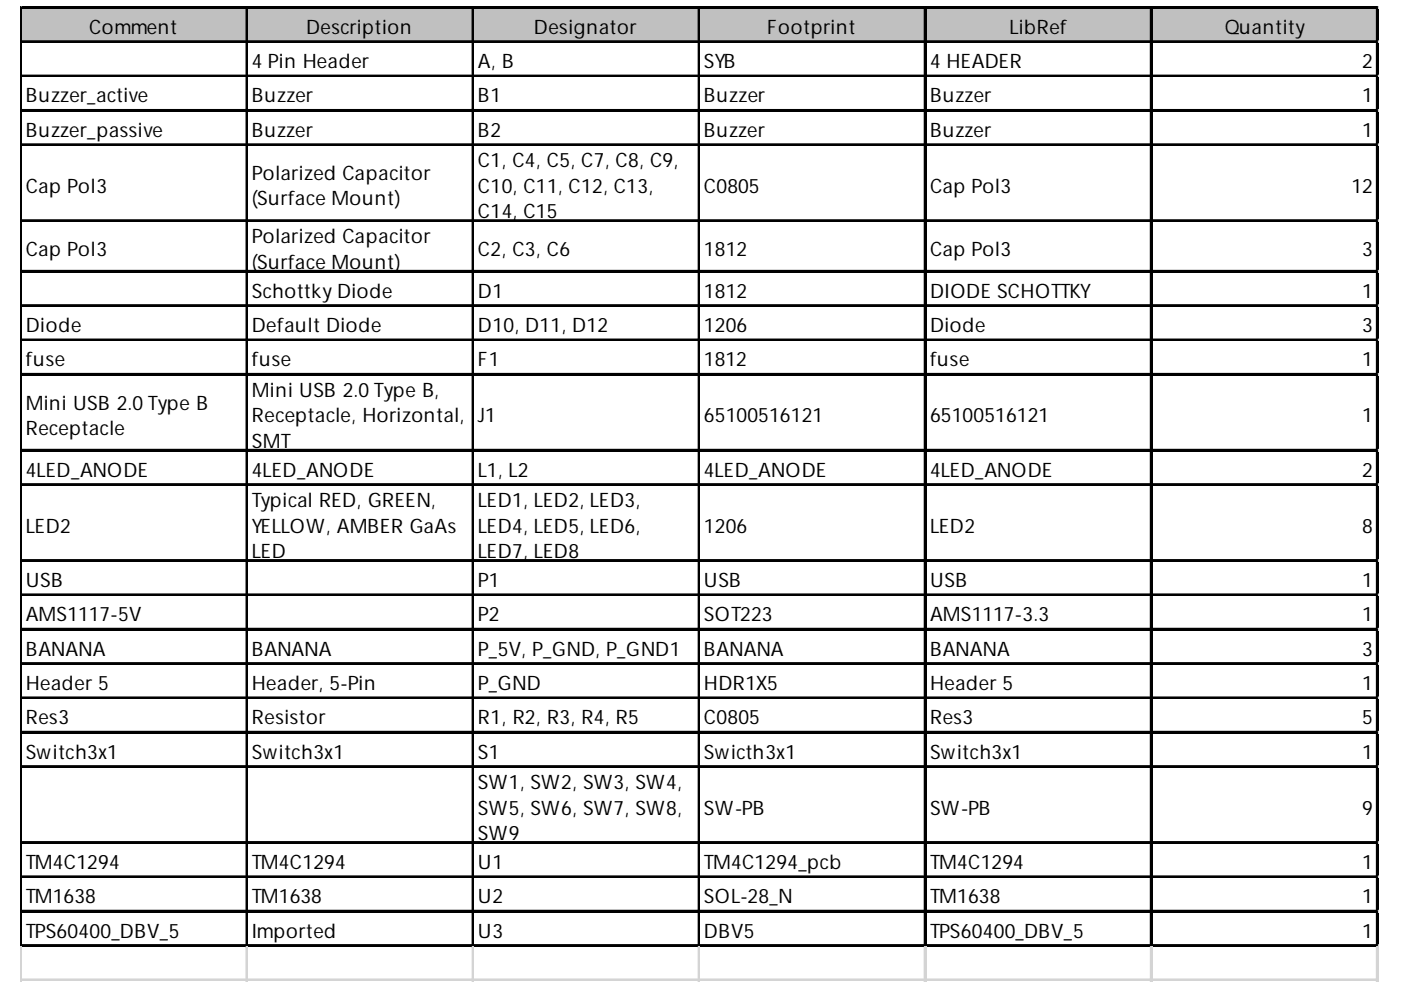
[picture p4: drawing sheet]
<svg xmlns="http://www.w3.org/2000/svg" width="297mm" height="210mm" viewBox="0 0 297 210" stroke-linecap="round" stroke-linejoin="round" font-family="sans-serif">
<defs><g id="words">
<g font-size="4.2">
<text x="18.9" y="7.1">Comment</text>
<text x="64.9" y="7.1">Description</text>
<text x="113.2" y="7.1">Designator</text>
<text x="162.7" y="7.1">Footprint</text>
<text x="214.1" y="7.1">LibRef</text>
<text x="259.7" y="7.1">Quantity</text>
<text x="53.4" y="14.4">4 Pin Header</text>
<text x="101.3" y="14.4">A, B</text>
<text x="149.3" y="14.4">SYB</text>
<text x="197.2" y="14.4">4 HEADER</text>
<text x="288.8" y="14.4">2</text>
<text x="5.5" y="21.7">Buzzer_active</text>
<text x="53.4" y="21.7">Buzzer</text>
<text x="101.3" y="21.7">B1</text>
<text x="149.3" y="21.7">Buzzer</text>
<text x="197.2" y="21.7">Buzzer</text>
<text x="288.8" y="21.7">1</text>
<text x="5.5" y="29">Buzzer_passive</text>
<text x="53.4" y="29">Buzzer</text>
<text x="101.3" y="29">B2</text>
<text x="149.3" y="29">Buzzer</text>
<text x="197.2" y="29">Buzzer</text>
<text x="288.8" y="29">1</text>
<text x="101.3" y="35.5">C1, C4, C5, C7, C8, C9,</text>
<text x="5.5" y="40.9">Cap Pol3</text>
<text x="53.4" y="38.2">Polarized Capacitor</text>
<text x="101.3" y="40.9">C10, C11, C12, C13,</text>
<text x="149.3" y="40.9">C0805</text>
<text x="197.2" y="40.9">Cap Pol3</text>
<text x="286.5" y="40.9">12</text>
<text x="53.4" y="43.6">(Surface Mount)</text>
<text x="101.3" y="46.2">C14, C15</text>
<text x="53.4" y="51.6">Polarized Capacitor</text>
<text x="5.5" y="54.3">Cap Pol3</text>
<text x="53.4" y="57">(Surface Mount)</text>
<text x="101.3" y="54.3">C2, C3, C6</text>
<text x="149.3" y="54.3">1812</text>
<text x="197.2" y="54.3">Cap Pol3</text>
<text x="288.8" y="54.3">3</text>
<text x="53.4" y="63.1">Schottky Diode</text>
<text x="101.3" y="63.1">D1</text>
<text x="149.3" y="63.1">1812</text>
<text x="197.2" y="63.1">DIODE SCHOTTKY</text>
<text x="288.8" y="63.1">1</text>
<text x="5.5" y="70.4">Diode</text>
<text x="53.4" y="70.4">Default Diode</text>
<text x="101.3" y="70.4">D10, D11, D12</text>
<text x="149.3" y="70.4">1206</text>
<text x="197.2" y="70.4">Diode</text>
<text x="288.8" y="70.4">3</text>
<text x="5.5" y="77.7">fuse</text>
<text x="53.4" y="77.7">fuse</text>
<text x="101.3" y="77.7">F1</text>
<text x="149.3" y="77.7">1812</text>
<text x="197.2" y="77.7">fuse</text>
<text x="288.8" y="77.7">1</text>
<text x="5.5" y="86.9">Mini USB 2.0 Type B</text>
<text x="53.4" y="84.2">Mini USB 2.0 Type B,</text>
<text x="53.4" y="89.5">Receptacle, Horizontal,</text>
<text x="101.3" y="89.5">J1</text>
<text x="149.3" y="89.5">65100516121</text>
<text x="197.2" y="89.5">65100516121</text>
<text x="288.8" y="89.5">1</text>
<text x="5.5" y="92.2">Receptacle</text>
<text x="53.4" y="94.9">SMT</text>
<text x="5.5" y="101">4LED_ANODE</text>
<text x="53.4" y="101">4LED_ANODE</text>
<text x="101.3" y="101">L1, L2</text>
<text x="149.3" y="101">4LED_ANODE</text>
<text x="197.2" y="101">4LED_ANODE</text>
<text x="288.8" y="101">2</text>
<text x="53.4" y="107.6">Typical RED, GREEN,</text>
<text x="101.3" y="107.6">LED1, LED2, LED3,</text>
<text x="5.5" y="112.9">LED2</text>
<text x="53.4" y="112.9">YELLOW, AMBER GaAs</text>
<text x="101.3" y="112.9">LED4, LED5, LED6,</text>
<text x="149.3" y="112.9">1206</text>
<text x="197.2" y="112.9">LED2</text>
<text x="288.8" y="112.9">8</text>
<text x="53.4" y="118.3">LED</text>
<text x="101.3" y="118.3">LED7, LED8</text>
<text x="5.5" y="124.4">USB</text>
<text x="101.3" y="124.4">P1</text>
<text x="149.3" y="124.4">USB</text>
<text x="197.2" y="124.4">USB</text>
<text x="288.8" y="124.4">1</text>
<text x="5.5" y="131.7">AMS1117-5V</text>
<text x="101.3" y="131.7">P2</text>
<text x="149.3" y="131.7">SOT223</text>
<text x="197.2" y="131.7">AMS1117-3.3</text>
<text x="288.8" y="131.7">1</text>
<text x="5.5" y="139">BANANA</text>
<text x="53.4" y="139">BANANA</text>
<text x="101.3" y="139">P_5V, P_GND, P_GND1</text>
<text x="149.3" y="139">BANANA</text>
<text x="197.2" y="139">BANANA</text>
<text x="288.8" y="139">3</text>
<text x="5.5" y="146.3">Header 5</text>
<text x="53.4" y="146.3">Header, 5-Pin</text>
<text x="101.3" y="146.3">P_GND</text>
<text x="149.3" y="146.3">HDR1X5</text>
<text x="197.2" y="146.3">Header 5</text>
<text x="288.8" y="146.3">1</text>
<text x="5.5" y="153.6">Res3</text>
<text x="53.4" y="153.6">Resistor</text>
<text x="101.3" y="153.6">R1, R2, R3, R4, R5</text>
<text x="149.3" y="153.6">C0805</text>
<text x="197.2" y="153.6">Res3</text>
<text x="288.8" y="153.6">5</text>
<text x="5.5" y="160.8">Switch3x1</text>
<text x="53.4" y="160.8">Switch3x1</text>
<text x="101.3" y="160.8">S1</text>
<text x="149.3" y="160.8">Swicth3x1</text>
<text x="197.2" y="160.8">Switch3x1</text>
<text x="288.8" y="160.8">1</text>
<text x="101.3" y="167.4">SW1, SW2, SW3, SW4,</text>
<text x="101.3" y="172.7">SW5, SW6, SW7, SW8,</text>
<text x="149.3" y="172.7">SW-PB</text>
<text x="197.2" y="172.7">SW-PB</text>
<text x="288.8" y="172.7">9</text>
<text x="101.3" y="178.1">SW9</text>
<text x="5.5" y="184.2">TM4C1294</text>
<text x="53.4" y="184.2">TM4C1294</text>
<text x="101.3" y="184.2">U1</text>
<text x="149.3" y="184.2">TM4C1294_pcb</text>
<text x="197.2" y="184.2">TM4C1294</text>
<text x="288.8" y="184.2">1</text>
<text x="5.5" y="191.5">TM1638</text>
<text x="53.4" y="191.5">TM1638</text>
<text x="101.3" y="191.5">U2</text>
<text x="149.3" y="191.5">SOL-28_N</text>
<text x="197.2" y="191.5">TM1638</text>
<text x="288.8" y="191.5">1</text>
<text x="5.5" y="198.8">TPS60400_DBV_5</text>
<text x="53.4" y="198.8">Imported</text>
<text x="101.3" y="198.8">U3</text>
<text x="149.3" y="198.8">DBV5</text>
<text x="197.2" y="198.8">TPS60400_DBV_5</text>
<text x="288.8" y="198.8">1</text>
</g>
</g></defs>
<path d="M4.6 1.8h287.7v7.3h-287.7z" fill="#c0c0c0"/>
<g fill="none" stroke="#000" stroke-width=".38">
<path d="M4.3 1.4v199.3M4.5 1.4v199.3M4.7 1.4h287.6M4.7 1.6h287.6M4.7 8.7h287.6M4.7 8.9h287.6M4.7 16h287.6M4.7 16.2h287.6M52.2 1.8v198.9M52.4 1.8v198.9M100.2 1.8v198.9M100.4 1.8v198.9"/>
<path d="M148.1 1.8v198.9M148.3 1.8v198.9M196 1.8v198.9M196.2 1.8v198.9M244 1.8v198.9M244.2 1.8v198.9M291.9 1.8v198.9M292.1 1.8v198.9M4.7 23.3h287.6M4.7 23.5h287.6M4.7 30.6h287.6M4.7 30.8h287.6"/>
<path d="M4.7 46.7h287.6M4.7 46.9h287.6M4.7 57.4h287.6M4.7 57.6h287.6M4.7 64.7h287.6M4.7 64.9h287.6M4.7 72h287.6M4.7 72.2h287.6M4.7 79.3h287.6M4.7 79.4h287.6M4.7 95.3h287.6M4.7 95.5h287.6"/>
<path d="M4.7 102.6h287.6M4.7 102.8h287.6M4.7 118.7h287.6M4.7 118.9h287.6M4.7 126h287.6M4.7 126.2h287.6M4.7 133.3h287.6M4.7 133.5h287.6M4.7 140.6h287.6M4.7 140.8h287.6M4.7 147.9h287.6M4.7 148h287.6"/>
<path d="M4.7 155.1h287.6M4.7 155.3h287.6M4.7 162.4h287.6M4.7 162.6h287.6M4.7 178.5h287.6M4.7 178.7h287.6M4.7 185.8h287.6M4.7 186h287.6M4.7 193.1h287.6M4.7 193.3h287.6M4.7 200.4h287.6M4.7 200.6h287.6"/>
</g>
<g fill="none" stroke="#d4d4d4" stroke-width=".38">
<path d="M292.3 1.4h.1M4.3 200.7v7.4M4.5 200.7v7.4M52.2 200.7v7.4M52.4 200.7v7.4M100.2 200.7v7.4M100.4 200.7v7.4M148.1 200.7v7.4M148.3 200.7v7.4M196 200.7v7.4M196.2 200.7v7.4M244 200.7v7.4"/>
<path d="M244.2 200.7v7.4M291.9 200.7v7.4M292.1 200.7v7.4"/>
</g>
<path d="M292.3 1.4v.4z" fill="#d4d4d4"/>
<path d="M292.3 8.7h.1" fill="none" stroke="#d4d4d4" stroke-width=".38"/>
<path d="M292.3 8.7v.4z" fill="#d4d4d4"/>
<path d="M292.3 16h.1" fill="none" stroke="#d4d4d4" stroke-width=".38"/>
<path d="M292.3 16v.4z" fill="#d4d4d4"/>
<path d="M292.3 23.3h.1" fill="none" stroke="#d4d4d4" stroke-width=".38"/>
<path d="M292.3 23.3v.4z" fill="#d4d4d4"/>
<path d="M292.3 30.6h.1" fill="none" stroke="#d4d4d4" stroke-width=".38"/>
<path d="M292.3 30.6v.4z" fill="#d4d4d4"/>
<path d="M292.3 46.7h.1" fill="none" stroke="#d4d4d4" stroke-width=".38"/>
<path d="M292.3 46.7v.4z" fill="#d4d4d4"/>
<path d="M292.3 57.4h.1" fill="none" stroke="#d4d4d4" stroke-width=".38"/>
<path d="M292.3 57.4v.4z" fill="#d4d4d4"/>
<path d="M292.3 64.7h.1" fill="none" stroke="#d4d4d4" stroke-width=".38"/>
<path d="M292.3 64.7v.4z" fill="#d4d4d4"/>
<path d="M292.3 72h.1" fill="none" stroke="#d4d4d4" stroke-width=".38"/>
<path d="M292.3 72v.4z" fill="#d4d4d4"/>
<path d="M292.3 79.3h.1" fill="none" stroke="#d4d4d4" stroke-width=".38"/>
<path d="M292.3 79.3v.3z" fill="#d4d4d4"/>
<path d="M292.3 95.3h.1" fill="none" stroke="#d4d4d4" stroke-width=".38"/>
<path d="M292.3 95.3v.4z" fill="#d4d4d4"/>
<path d="M292.3 102.6h.1" fill="none" stroke="#d4d4d4" stroke-width=".38"/>
<path d="M292.3 102.6v.4z" fill="#d4d4d4"/>
<path d="M292.3 118.7h.1" fill="none" stroke="#d4d4d4" stroke-width=".38"/>
<path d="M292.3 118.7v.4z" fill="#d4d4d4"/>
<path d="M292.3 126h.1" fill="none" stroke="#d4d4d4" stroke-width=".38"/>
<path d="M292.3 126v.4z" fill="#d4d4d4"/>
<path d="M292.3 133.3h.1" fill="none" stroke="#d4d4d4" stroke-width=".38"/>
<path d="M292.3 133.3v.4z" fill="#d4d4d4"/>
<path d="M292.3 140.6h.1" fill="none" stroke="#d4d4d4" stroke-width=".38"/>
<path d="M292.3 140.6v.4z" fill="#d4d4d4"/>
<path d="M292.3 147.9h.1" fill="none" stroke="#d4d4d4" stroke-width=".38"/>
<path d="M292.3 147.9v.3z" fill="#d4d4d4"/>
<path d="M292.3 155.1h.1" fill="none" stroke="#d4d4d4" stroke-width=".38"/>
<path d="M292.3 155.1v.4z" fill="#d4d4d4"/>
<path d="M292.3 162.4h.1" fill="none" stroke="#d4d4d4" stroke-width=".38"/>
<path d="M292.3 162.4v.4z" fill="#d4d4d4"/>
<path d="M292.3 178.5h.1" fill="none" stroke="#d4d4d4" stroke-width=".38"/>
<path d="M292.3 178.5v.4z" fill="#d4d4d4"/>
<path d="M292.3 185.8h.1" fill="none" stroke="#d4d4d4" stroke-width=".38"/>
<path d="M292.3 185.8v.4z" fill="#d4d4d4"/>
<path d="M292.3 193.1h.1" fill="none" stroke="#d4d4d4" stroke-width=".38"/>
<path d="M292.3 193.1v.4z" fill="#d4d4d4"/>
<path d="M292.3 200.4h.1" fill="none" stroke="#d4d4d4" stroke-width=".38"/>
<path d="M292.3 200.4v.3z" fill="#d4d4d4"/>
<path d="M4.3 207.6h288M4.3 207.8h288" fill="none" stroke="#d4d4d4" stroke-width=".38"/>
<use href="#words"/>
</svg>
